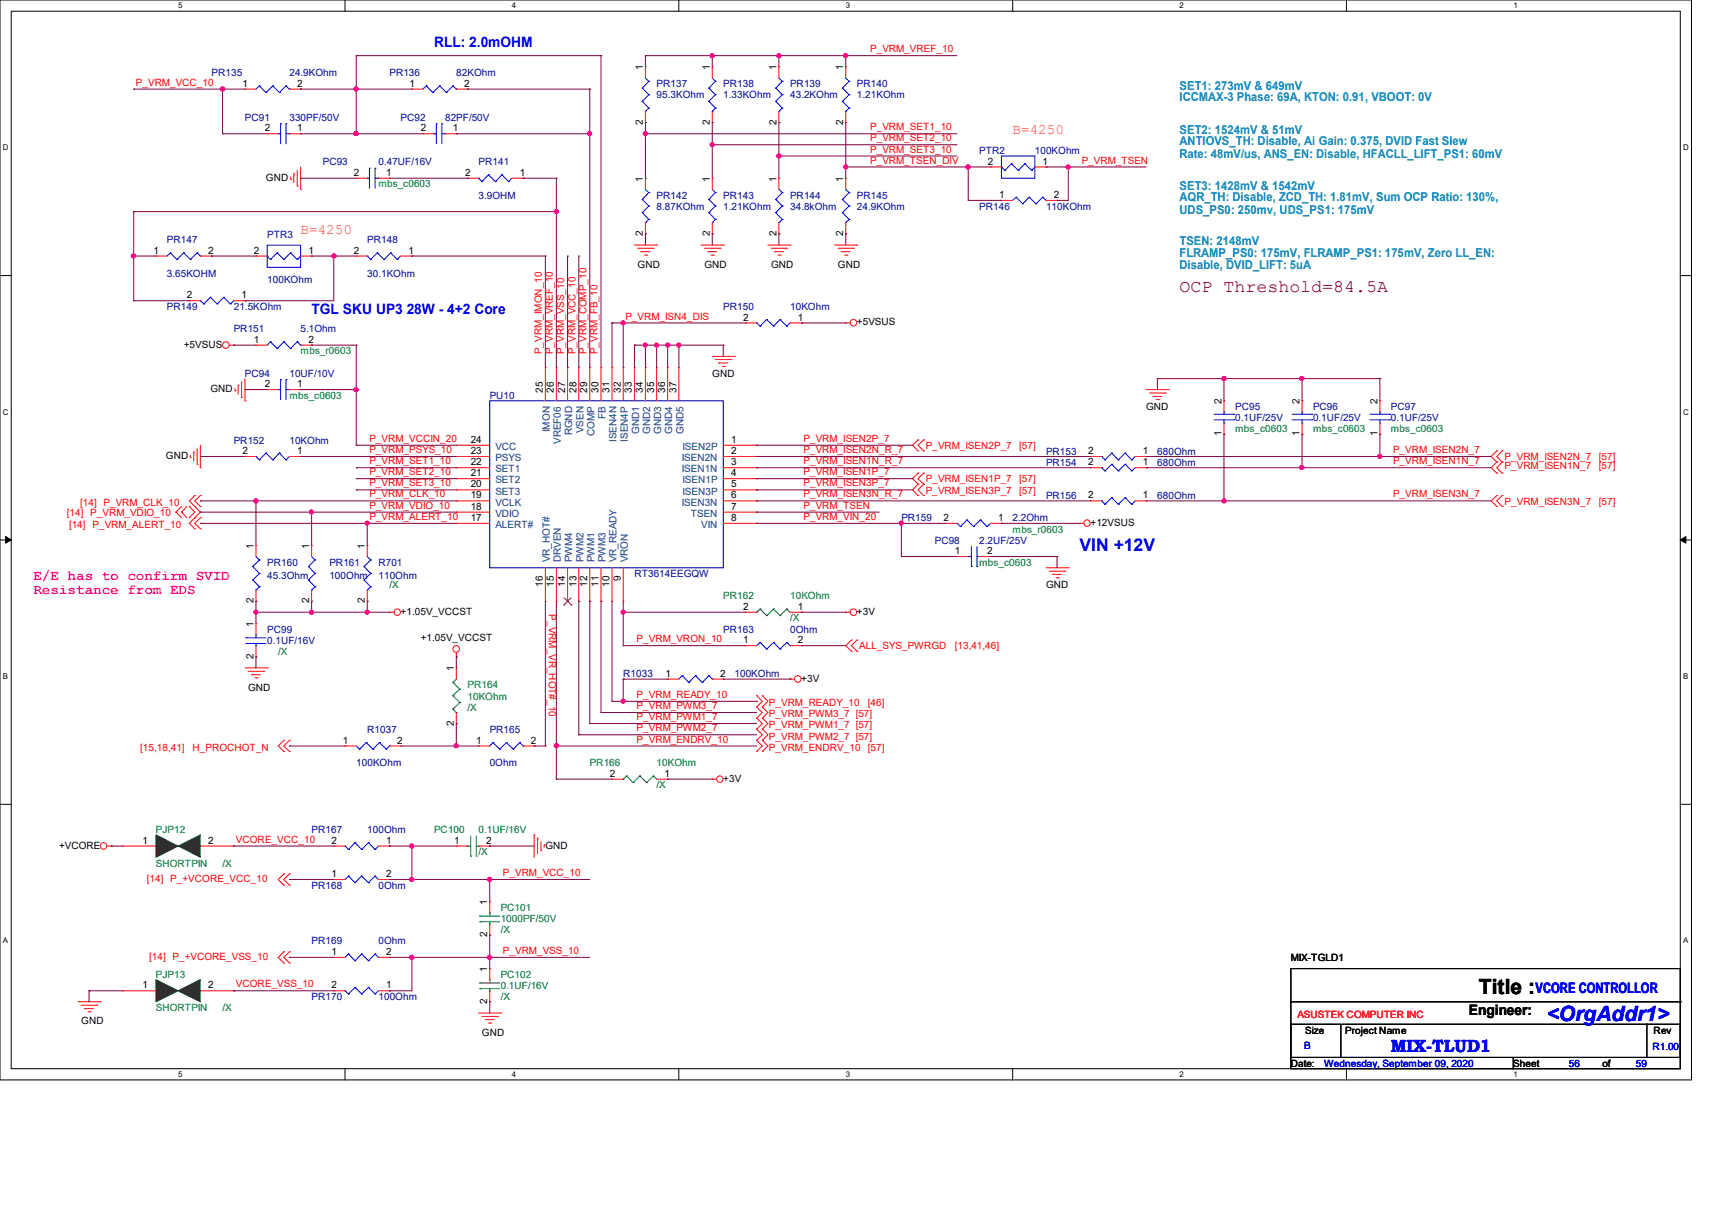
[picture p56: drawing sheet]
<svg xmlns="http://www.w3.org/2000/svg" width="297mm" height="210mm" viewBox="0 0 297 210" stroke-linecap="round" stroke-linejoin="round" font-family="sans-serif">
<defs><g id="words">
<text font-size="3.6" x="256.6" y="172.3">Title :</text>
<text font-size="3.6" fill="#00f" x="268.4" y="177.1">&lt;OrgAddr1&gt;</text>
<text font-size="3" fill="#800000" x="204.6" y="50.7">OCP Threshold=84.5A</text>
<g font-size="3" fill="#00f">
<text x="187.3" y="95.5">VIN +12V</text>
<text x="241.3" y="182.4">MIX-TLUD1</text>
</g>
<g font-size="2.5" fill="#00f">
<text x="75.3" y="8.1">RLL: 2.0mOHM</text>
<text x="54.1" y="54.5">TGL SKU UP3 28W - 4+2 Core</text>
<text x="266.4" y="172.2">VCORE CONTROLLOR</text>
</g>
<g font-size="2.5" fill="#ff8000">
<text x="175.7" y="23.2">B=4250</text>
<text x="52.2" y="40.6">B=4250</text>
</g>
<g font-size="2.5" fill="#f0f">
<text x="5.8" y="100.5">E/E has to confirm SVID</text>
<text x="5.8" y="103">Resistance from EDS</text>
</g>
<text font-size="2.5" x="254.8" y="176.1">Engineer:</text>
<g font-size="2.1" fill="#0080c0">
<text x="204.6" y="15.5">SET1: 273mV &amp; 649mV</text>
<text x="204.6" y="17.4">ICCMAX-3 Phase: 69A, KTON: 0.91, VBOOT: 0V</text>
<text x="204.6" y="23.2">SET2: 1524mV &amp; 51mV</text>
<text x="204.6" y="25.2">ANTIOVS_TH: Disable, Ai Gain: 0.375, DVID Fast Slew</text>
<text x="204.6" y="27.4">Rate: 48mV/us, ANS_EN: Disable, HFACLL_LIFT_PS1: 60mV</text>
<text x="204.6" y="34.8">AQR_TH: Disable, ZCD_TH: 1.81mV, Sum OCP Ratio: 130%,</text>
<text x="204.6" y="32.9">SET3: 1428mV &amp; 1542mV</text>
<text x="204.6" y="37">UDS_PS0: 250mv, UDS_PS1: 175mV</text>
<text x="204.6" y="42.5">TSEN: 2148mV</text>
<text x="204.6" y="44.5">FLRAMP_PS0: 175mV, FLRAMP_PS1: 175mV, Zero LL_EN:</text>
<text x="204.6" y="46.7">Disable, DVID_LIFT: 5uA</text>
</g>
<g font-size="1.7" fill="#f00">
<text x="151" y="9.1">P_VRM_VREF_10</text>
<text x="23.6" y="14.9">P_VRM_VCC_10</text>
<text x="151" y="22.6">P_VRM_SET1_10</text>
<text x="151" y="24.5">P_VRM_SET2_10</text>
<text x="151" y="26.5">P_VRM_SET3_10</text>
<text x="151" y="28.4">P_VRM_TSEN_DIV</text>
<text x="187.7" y="28.4">P_VRM_TSEN</text>
<text x="108.5" y="55.4">P_VRM_ISN4_DIS</text>
<text x="94" y="61.4" transform="rotate(-90 94 61.4)">P_VRM_IMON_10</text>
<text x="95.9" y="61.4" transform="rotate(-90 95.9 61.4)">P_VRM_VREF_10</text>
<text x="97.9" y="61.4" transform="rotate(-90 97.9 61.4)">P_VRM_VSS_10</text>
<text x="99.8" y="61.4" transform="rotate(-90 99.8 61.4)">P_VRM_VCC_10</text>
<text x="101.7" y="61.4" transform="rotate(-90 101.7 61.4)">P_VRM_COMP_10</text>
<text x="103.7" y="61.4" transform="rotate(-90 103.7 61.4)">P_VRM_FB_10</text>
<text x="64.1" y="76.6">P_VRM_VCCIN_20</text>
<text x="139.4" y="76.6">P_VRM_ISEN2P_7</text>
<text x="160.6" y="77.9">P_VRM_ISEN2P_7</text>
<text x="176.8" y="77.9">[57]</text>
<text x="64.1" y="82.4">P_VRM_SET2_10</text>
<text x="64.1" y="80.5">P_VRM_SET1_10</text>
<text x="64.1" y="78.6">P_VRM_PSYS_10</text>
<text x="139.4" y="82.4">P_VRM_ISEN1P_7</text>
<text x="139.4" y="80.5">P_VRM_ISEN1N_R_7</text>
<text x="139.4" y="78.6">P_VRM_ISEN2N_R_7</text>
<text x="160.6" y="83.6">P_VRM_ISEN1P_7</text>
<text x="176.8" y="83.6">[57]</text>
<text x="241.7" y="80.5">P_VRM_ISEN1N_7</text>
<text x="241.7" y="78.6">P_VRM_ISEN2N_7</text>
<text x="261" y="79.8">P_VRM_ISEN2N_7</text>
<text x="261" y="81.4">P_VRM_ISEN1N_7</text>
<text x="277.4" y="79.8">[57]</text>
<text x="277.4" y="81.4">[57]</text>
<text x="11.6" y="89.4">[14] P_VRM_VDIO_10</text>
<text x="13.9" y="87.7">[14] P_VRM_CLK_10</text>
<text x="64.1" y="84.4">P_VRM_SET3_10</text>
<text x="64.1" y="86.3">P_VRM_CLK_10</text>
<text x="64.1" y="88.2">P_VRM_VDIO_10</text>
<text x="139.4" y="84.4">P_VRM_ISEN3P_7</text>
<text x="139.4" y="86.3">P_VRM_ISEN3N_R_7</text>
<text x="139.4" y="88.2">P_VRM_TSEN</text>
<text x="160.6" y="85.6">P_VRM_ISEN3P_7</text>
<text x="176.8" y="85.6">[57]</text>
<text x="241.7" y="86.3">P_VRM_ISEN3N_7</text>
<text x="261" y="87.5">P_VRM_ISEN3N_7</text>
<text x="277.4" y="87.5">[57]</text>
<text x="12" y="91.6">[14] P_VRM_ALERT_10</text>
<text x="64.1" y="90.2">P_VRM_ALERT_10</text>
<text x="139.4" y="90.2">P_VRM_VIN_20</text>
<text x="95.2" y="106.5" transform="rotate(90 95.2 106.5)">P_VRM_VR_HOT#_10</text>
<text x="110.4" y="111.4">P_VRM_VRON_10</text>
<text x="149.1" y="112.6">ALL_SYS_PWRGD</text>
<text x="165.6" y="112.6">[13,41,46]</text>
<text x="110.4" y="123">P_VRM_PWM3_7</text>
<text x="110.4" y="124.9">P_VRM_PWM1_7</text>
<text x="110.4" y="121">P_VRM_READY_10</text>
<text x="133.4" y="124.4">P_VRM_PWM3_7 [57]</text>
<text x="133.4" y="122.5">P_VRM_READY_10</text>
<text x="150.6" y="122.5">[46]</text>
<text x="24.3" y="130.2">[15,18,41]</text>
<text x="33.4" y="130.2">H_PROCHOT_N</text>
<text x="110.4" y="126.8">P_VRM_PWM2_7</text>
<text x="110.4" y="128.8">P_VRM_ENDRV_10</text>
<text x="133.4" y="126.3">P_VRM_PWM1_7 [57]</text>
<text x="133.4" y="128.3">P_VRM_PWM2_7 [57]</text>
<text x="133.4" y="130.2">P_VRM_ENDRV_10</text>
<text x="150.6" y="130.2">[57]</text>
<text x="40.9" y="146.1">VCORE_VCC_10</text>
<text x="25.5" y="152.9">[14] P_+VCORE_VCC_10</text>
<text x="87.2" y="151.9">P_VRM_VCC_10</text>
<text x="25.9" y="166.5">[14] P_+VCORE_VSS_10</text>
<text x="87.2" y="165.4">P_VRM_VSS_10</text>
<text x="40.9" y="171.2">VCORE_VSS_10</text>
<text x="225.1" y="176.5">ASUSTEK COMPUTER INC</text>
</g>
<g font-size="1.7" fill="#000080">
<text x="36.7" y="13.2">PR135</text>
<text x="50.2" y="13.2">24.9KOhm</text>
<text x="67.6" y="13.2">PR136</text>
<text x="79.2" y="13.2">82KOhm</text>
<text x="113.9" y="15.2">PR137</text>
<text x="113.9" y="17.1">95.3KOhm</text>
<text x="125.5" y="15.2">PR138</text>
<text x="125.5" y="17.1">1.33KOhm</text>
<text x="137.1" y="15.2">PR139</text>
<text x="137.1" y="17.1">43.2KOhm</text>
<text x="148.7" y="15.2">PR140</text>
<text x="148.7" y="17.1">1.21KOhm</text>
<text x="42.5" y="20.9">PC91</text>
<text x="50.2" y="20.9">330PF/50V</text>
<text x="69.5" y="20.9">PC92</text>
<text x="77.2" y="20.9">82PF/50V</text>
<text x="56" y="28.7">PC93</text>
<text x="65.7" y="28.7">0.47UF/16V</text>
<text x="83" y="28.7">PR141</text>
<text x="169.9" y="26.7">PTR2</text>
<text x="179.5" y="26.7">100KOhm</text>
<text x="83" y="34.5">3.9OHM</text>
<text x="113.9" y="34.5">PR142</text>
<text x="125.5" y="34.5">PR143</text>
<text x="137.1" y="34.5">PR144</text>
<text x="148.7" y="34.5">PR145</text>
<text x="46.4" y="41.2">PTR3</text>
<text x="113.9" y="36.4">8.87KOhm</text>
<text x="125.5" y="36.4">1.21KOhm</text>
<text x="137.1" y="36.4">34.8kOhm</text>
<text x="148.7" y="36.4">24.9KOhm</text>
<text x="169.9" y="36.4">PR146</text>
<text x="181.5" y="36.4">110KOhm</text>
<text x="29" y="42.2">PR147</text>
<text x="29" y="48">3.65KOHM</text>
<text x="63.7" y="42.2">PR148</text>
<text x="63.7" y="48">30.1KOhm</text>
<text x="29" y="53.8">PR149</text>
<text x="40.6" y="53.8">21.5KOhm</text>
<text x="46.4" y="49.1">100KOhm</text>
<text x="125.5" y="53.8">PR150</text>
<text x="137.1" y="53.8">10KOhm</text>
<text x="40.6" y="57.6">PR151</text>
<text x="52.2" y="57.6">5.1Ohm</text>
<text x="42.5" y="65.3">PC94</text>
<text x="50.2" y="65.3">10UF/10V</text>
<text x="85" y="69.2">PU10</text>
<text x="214.3" y="71.1">PC95</text>
<text x="227.8" y="71.1">PC96</text>
<text x="241.3" y="71.1">PC97</text>
<text x="40.6" y="76.9">PR152</text>
<text x="50.2" y="76.9">10KOhm</text>
<text x="214.3" y="73.1">0.1UF/25V</text>
<text x="227.8" y="73.1">0.1UF/25V</text>
<text x="241.3" y="73.1">0.1UF/25V</text>
<text x="181.5" y="80.8">PR154</text>
<text x="181.5" y="78.8">PR153</text>
<text x="200.8" y="80.8">680Ohm</text>
<text x="200.8" y="78.8">680Ohm</text>
<text x="181.5" y="86.6">PR156</text>
<text x="200.8" y="86.6">680Ohm</text>
<text x="156.4" y="90.4">PR159</text>
<text x="162.2" y="94.3">PC98</text>
<text x="169.9" y="94.3">2.2UF/25V</text>
<text x="175.7" y="90.4">2.2Ohm</text>
<text x="46.4" y="98.1">PR160</text>
<text x="46.4" y="100.5">45.3Ohm</text>
<text x="57.1" y="98.1">PR161</text>
<text x="57.1" y="100.5">100Ohm</text>
<text x="65.7" y="98.1">R701</text>
<text x="65.7" y="100.5">110Ohm</text>
<text x="110.1" y="100.1">RT3614EEGQW</text>
<text x="46.4" y="109.7">PC99</text>
<text x="46.4" y="111.7">0.1UF/16V</text>
<text x="125.5" y="109.7">PR163</text>
<text x="137.1" y="109.7">0Ohm</text>
<text x="108.1" y="117.4">R1033</text>
<text x="127.4" y="117.4">100KOhm</text>
<text x="63.7" y="127.1">R1037</text>
<text x="85" y="127.1">PR165</text>
<text x="61.8" y="132.9">100KOhm</text>
<text x="85" y="132.9">0Ohm</text>
<text x="54.1" y="144.5">PR167</text>
<text x="63.7" y="144.5">100Ohm</text>
<text x="54.1" y="154.1">PR168</text>
<text x="65.7" y="154.1">0Ohm</text>
<text x="54.1" y="163.8">PR169</text>
<text x="65.7" y="163.8">0Ohm</text>
<text x="54.1" y="173.4">PR170</text>
<text x="65.7" y="173.4">100Ohm</text>
</g>
<g font-size="1.7">
<text x="42.1" y="15">1</text>
<text x="51.6" y="15">2</text>
<text x="71" y="15">1</text>
<text x="80.5" y="15">2</text>
<text x="111.5" y="12.2" transform="rotate(-90 111.5 12.2)">1</text>
<text x="123.1" y="12.2" transform="rotate(-90 123.1 12.2)">1</text>
<text x="134.7" y="12.2" transform="rotate(-90 134.7 12.2)">1</text>
<text x="146.3" y="12.2" transform="rotate(-90 146.3 12.2)">1</text>
<text x="45.9" y="22.8">2</text>
<text x="51.6" y="22.8">1</text>
<text x="73" y="22.8">2</text>
<text x="78.6" y="22.8">1</text>
<text x="111.5" y="21.6" transform="rotate(-90 111.5 21.6)">2</text>
<text x="123.1" y="21.6" transform="rotate(-90 123.1 21.6)">2</text>
<text x="134.7" y="21.6" transform="rotate(-90 134.7 21.6)">2</text>
<text x="146.3" y="21.6" transform="rotate(-90 146.3 21.6)">2</text>
<text x="171.4" y="28.5">2</text>
<text x="180.9" y="28.5">1</text>
<text x="46.1" y="31.4">GND</text>
<text x="61.4" y="30.5">2</text>
<text x="67" y="30.5">1</text>
<text x="80.7" y="30.5">2</text>
<text x="90.2" y="30.5">1</text>
<text x="111.5" y="31.5" transform="rotate(-90 111.5 31.5)">1</text>
<text x="123.1" y="31.5" transform="rotate(-90 123.1 31.5)">1</text>
<text x="134.7" y="31.5" transform="rotate(-90 134.7 31.5)">1</text>
<text x="146.3" y="31.5" transform="rotate(-90 146.3 31.5)">1</text>
<text x="173.4" y="34.3">1</text>
<text x="182.8" y="34.3">2</text>
<text x="111.5" y="40.9" transform="rotate(-90 111.5 40.9)">2</text>
<text x="123.1" y="40.9" transform="rotate(-90 123.1 40.9)">2</text>
<text x="134.7" y="40.9" transform="rotate(-90 134.7 40.9)">2</text>
<text x="146.3" y="40.9" transform="rotate(-90 146.3 40.9)">2</text>
<text x="26.6" y="44">1</text>
<text x="36.1" y="44">2</text>
<text x="44" y="44">2</text>
<text x="53.5" y="44">1</text>
<text x="61.4" y="44">2</text>
<text x="70.9" y="44">1</text>
<text x="110.6" y="46.4">GND</text>
<text x="122.2" y="46.4">GND</text>
<text x="133.8" y="46.4">GND</text>
<text x="145.4" y="46.4">GND</text>
<text x="32.4" y="51.7">2</text>
<text x="41.9" y="51.7">1</text>
<text x="44" y="59.4">1</text>
<text x="53.5" y="59.4">2</text>
<text x="128.9" y="55.6">2</text>
<text x="138.4" y="55.6">1</text>
<text x="148.7" y="56.4">+5VSUS</text>
<text x="31.9" y="60.3">+5VSUS</text>
<text x="123.6" y="65.3">GND</text>
<text x="36.5" y="68">GND</text>
<text x="45.9" y="67.1">2</text>
<text x="51.6" y="67.1">1</text>
<text x="94.2" y="68.2" transform="rotate(-90 94.2 68.2)">25</text>
<text x="96.1" y="68.2" transform="rotate(-90 96.1 68.2)">26</text>
<text x="98" y="68.2" transform="rotate(-90 98 68.2)">27</text>
<text x="100" y="68.2" transform="rotate(-90 100 68.2)">28</text>
<text x="101.9" y="68.2" transform="rotate(-90 101.9 68.2)">29</text>
<text x="103.8" y="68.2" transform="rotate(-90 103.8 68.2)">30</text>
<text x="105.7" y="68.2" transform="rotate(-90 105.7 68.2)">31</text>
<text x="107.7" y="68.2" transform="rotate(-90 107.7 68.2)">32</text>
<text x="109.6" y="68.2" transform="rotate(-90 109.6 68.2)">33</text>
<text x="111.5" y="68.2" transform="rotate(-90 111.5 68.2)">34</text>
<text x="113.5" y="68.2" transform="rotate(-90 113.5 68.2)">35</text>
<text x="115.4" y="68.2" transform="rotate(-90 115.4 68.2)">36</text>
<text x="117.3" y="68.2" transform="rotate(-90 117.3 68.2)">37</text>
<text x="198.8" y="71.1">GND</text>
<text x="211.9" y="70.1" transform="rotate(-90 211.9 70.1)">2</text>
<text x="225.5" y="70.1" transform="rotate(-90 225.5 70.1)">2</text>
<text x="239" y="70.1" transform="rotate(-90 239 70.1)">2</text>
<text x="81.7" y="76.8">24</text>
<text x="126.8" y="76.8">1</text>
<text x="211.9" y="75.7" transform="rotate(-90 211.9 75.7)">1</text>
<text x="225.5" y="75.7" transform="rotate(-90 225.5 75.7)">1</text>
<text x="239" y="75.7" transform="rotate(-90 239 75.7)">1</text>
<text x="28.8" y="79.6">GND</text>
<text x="42.1" y="78.7">2</text>
<text x="51.6" y="78.7">1</text>
<text x="81.7" y="82.6">21</text>
<text x="81.7" y="80.7">22</text>
<text x="81.7" y="78.7">23</text>
<text x="126.8" y="78.7">2</text>
<text x="126.8" y="80.7">3</text>
<text x="126.8" y="82.6">4</text>
<text x="188.8" y="80.7">2</text>
<text x="188.8" y="78.7">2</text>
<text x="198.3" y="80.7">1</text>
<text x="198.3" y="78.7">1</text>
<text x="81.7" y="88.4">18</text>
<text x="81.7" y="86.4">19</text>
<text x="81.7" y="84.5">20</text>
<text x="126.8" y="84.5">5</text>
<text x="126.8" y="86.4">6</text>
<text x="126.8" y="88.4">7</text>
<text x="188.8" y="86.4">2</text>
<text x="198.3" y="86.4">1</text>
<text x="44" y="95.2" transform="rotate(-90 44 95.2)">1</text>
<text x="53.6" y="95.2" transform="rotate(-90 53.6 95.2)">1</text>
<text x="63.3" y="95.2" transform="rotate(-90 63.3 95.2)">1</text>
<text x="81.7" y="90.3">17</text>
<text x="126.8" y="90.3">8</text>
<text x="163.7" y="90.3">2</text>
<text x="173.2" y="90.3">1</text>
<text x="189.2" y="91.2">+12VSUS</text>
<text x="94.2" y="101.8" transform="rotate(-90 94.2 101.8)">16</text>
<text x="96.1" y="101.8" transform="rotate(-90 96.1 101.8)">15</text>
<text x="98" y="101.8" transform="rotate(-90 98 101.8)">14</text>
<text x="100" y="101.8" transform="rotate(-90 100 101.8)">13</text>
<text x="101.9" y="101.8" transform="rotate(-90 101.9 101.8)">12</text>
<text x="103.8" y="101.8" transform="rotate(-90 103.8 101.8)">11</text>
<text x="105.7" y="101.8" transform="rotate(-90 105.7 101.8)">10</text>
<text x="107.7" y="100.8" transform="rotate(-90 107.7 100.8)">9</text>
<text x="165.6" y="96.1">1</text>
<text x="171.2" y="96.1">2</text>
<text x="44" y="104.6" transform="rotate(-90 44 104.6)">2</text>
<text x="53.6" y="104.6" transform="rotate(-90 53.6 104.6)">2</text>
<text x="63.3" y="104.6" transform="rotate(-90 63.3 104.6)">2</text>
<text x="69.5" y="106.6">+1.05V_VCCST</text>
<text x="128.9" y="105.7">2</text>
<text x="138.4" y="105.7">1</text>
<text x="148.7" y="106.6">+3V</text>
<text x="181.5" y="102">GND</text>
<text x="44" y="108.7" transform="rotate(-90 44 108.7)">1</text>
<text x="73" y="111.2">+1.05V_VCCST</text>
<text x="128.9" y="111.5">1</text>
<text x="138.4" y="111.5">2</text>
<text x="43.1" y="119.8">GND</text>
<text x="44" y="114.3" transform="rotate(-90 44 114.3)">2</text>
<text x="78.7" y="116.4" transform="rotate(-90 78.7 116.4)">1</text>
<text x="115.4" y="117.3">1</text>
<text x="124.9" y="117.3">2</text>
<text x="139" y="118.2">+3V</text>
<text x="78.7" y="125.9" transform="rotate(-90 78.7 125.9)">2</text>
<text x="59.5" y="128.9">1</text>
<text x="68.9" y="128.9">2</text>
<text x="82.6" y="128.9">1</text>
<text x="92.1" y="128.9">2</text>
<text x="105.8" y="134.7">2</text>
<text x="115.3" y="134.7">1</text>
<text x="125.5" y="135.6">+3V</text>
<text x="10.2" y="147.2">+VCORE</text>
<text x="24.7" y="146.3">1</text>
<text x="36.1" y="146.3">2</text>
<text x="57.5" y="146.3">2</text>
<text x="67" y="146.3">1</text>
<text x="78.8" y="146.3">1</text>
<text x="84.4" y="146.3">2</text>
<text x="94.6" y="147.2">GND</text>
<text x="57.5" y="152.1">1</text>
<text x="67" y="152.1">2</text>
<text x="84.5" y="157" transform="rotate(-90 84.5 157)">1</text>
<text x="57.5" y="165.6">1</text>
<text x="67" y="165.6">2</text>
<text x="84.5" y="162.6" transform="rotate(-90 84.5 162.6)">2</text>
<text x="223.9" y="166.7">MIX-TGLD1</text>
<text x="24.7" y="171.4">1</text>
<text x="36.1" y="171.4">2</text>
<text x="57.5" y="171.4">2</text>
<text x="67" y="171.4">1</text>
<text x="84.5" y="168.5" transform="rotate(-90 84.5 168.5)">1</text>
<text x="14.1" y="177.7">GND</text>
<text x="83.6" y="179.6">GND</text>
<text x="84.5" y="174.2" transform="rotate(-90 84.5 174.2)">2</text>
<text x="226.4" y="179.2">Size</text>
<text x="233.4" y="179.2">Project Name</text>
<text x="286.9" y="179.4">Rev</text>
<text x="223.9" y="185">Date:</text>
<text x="262.5" y="185">Sheet</text>
<text x="278" y="185">of</text>
</g>
<g font-size="1.7" fill="#008000">
<text x="65.7" y="32.5">mbs_c0603</text>
<text x="52.2" y="61.5">mbs_r0603</text>
<text x="50.2" y="69.2">mbs_c0603</text>
<text x="214.3" y="75">mbs_c0603</text>
<text x="227.8" y="75">mbs_c0603</text>
<text x="241.3" y="75">mbs_c0603</text>
<text x="175.7" y="92.4">mbs_r0603</text>
<text x="169.9" y="98.1">mbs_c0603</text>
<text x="67.6" y="102">/X</text>
<text x="125.5" y="103.9">PR162</text>
<text x="137.1" y="107.8">/X</text>
<text x="137.1" y="103.9">10KOhm</text>
<text x="48.3" y="113.6">/X</text>
<text x="81.1" y="119.4">PR164</text>
<text x="81.1" y="121.3">10KOhm</text>
<text x="81.1" y="123.2">/X</text>
<text x="102.3" y="132.9">PR166</text>
<text x="113.9" y="136.7">/X</text>
<text x="113.9" y="132.9">10KOhm</text>
<text x="27.1" y="144.5">PJP12</text>
<text x="75.3" y="144.5">PC100</text>
<text x="83" y="144.5">0.1UF/16V</text>
<text x="83" y="148.3">/X</text>
<text x="27.1" y="150.3">SHORTPIN</text>
<text x="38.6" y="150.3">/X</text>
<text x="86.9" y="158">PC101</text>
<text x="86.9" y="159.9">1000PF/50V</text>
<text x="86.9" y="161.8">/X</text>
<text x="27.1" y="169.6">PJP13</text>
<text x="86.9" y="169.6">PC102</text>
<text x="86.9" y="171.5">0.1UF/16V</text>
<text x="86.9" y="173.4">/X</text>
<text x="27.1" y="175.3">SHORTPIN</text>
<text x="38.6" y="175.3">/X</text>
</g>
<g font-size="1.7" fill="#004080">
<text x="95.4" y="75" transform="rotate(-90 95.4 75)">IMON</text>
<text x="97.3" y="77" transform="rotate(-90 97.3 77)">VREF06</text>
<text x="99.3" y="75.5" transform="rotate(-90 99.3 75.5)">RGND</text>
<text x="101.2" y="75.1" transform="rotate(-90 101.2 75.1)">VSEN</text>
<text x="103.1" y="75.6" transform="rotate(-90 103.1 75.6)">COMP</text>
<text x="105.1" y="72.7" transform="rotate(-90 105.1 72.7)">FB</text>
<text x="107" y="76.7" transform="rotate(-90 107 76.7)">ISEN4N</text>
<text x="108.9" y="76.6" transform="rotate(-90 108.9 76.6)">ISEN4P</text>
<text x="110.9" y="75.3" transform="rotate(-90 110.9 75.3)">GND1</text>
<text x="112.8" y="75.3" transform="rotate(-90 112.8 75.3)">GND2</text>
<text x="114.7" y="75.3" transform="rotate(-90 114.7 75.3)">GND3</text>
<text x="116.6" y="75.3" transform="rotate(-90 116.6 75.3)">GND4</text>
<text x="118.6" y="75.3" transform="rotate(-90 118.6 75.3)">GND5</text>
<text x="85.9" y="83.8">SET2</text>
<text x="85.9" y="81.9">SET1</text>
<text x="85.9" y="80">PSYS</text>
<text x="85.9" y="78">VCC</text>
<text x="118.3" y="80">ISEN2N</text>
<text x="118.3" y="81.9">ISEN1N</text>
<text x="118.4" y="78">ISEN2P</text>
<text x="118.4" y="83.8">ISEN1P</text>
<text x="85.9" y="89.6">VDIO</text>
<text x="85.9" y="87.7">VCLK</text>
<text x="85.9" y="85.8">SET3</text>
<text x="118.3" y="87.7">ISEN3N</text>
<text x="118.4" y="85.8">ISEN3P</text>
<text x="119.8" y="89.6">TSEN</text>
<text x="85.9" y="91.6">ALERT#</text>
<text x="121.7" y="91.6">VIN</text>
<text x="95.4" y="97.5" transform="rotate(-90 95.4 97.5)">VR_HOT#</text>
<text x="97.3" y="97.5" transform="rotate(-90 97.3 97.5)">DRVEN</text>
<text x="99.3" y="97.5" transform="rotate(-90 99.3 97.5)">PWM4</text>
<text x="101.2" y="97.5" transform="rotate(-90 101.2 97.5)">PWM2</text>
<text x="103.1" y="97.5" transform="rotate(-90 103.1 97.5)">PWM1</text>
<text x="105.1" y="97.5" transform="rotate(-90 105.1 97.5)">PWM3</text>
<text x="107" y="97.5" transform="rotate(-90 107 97.5)">VR_READY</text>
<text x="108.9" y="97.5" transform="rotate(-90 108.9 97.5)">VRON</text>
</g>
<g font-size="1.7" fill="#00f">
<text x="226.3" y="181.9">B</text>
<text x="229.7" y="185">Wednesday, September 09, 2020</text>
<text x="272.2" y="185">56</text>
<text x="283.8" y="185">59</text>
<text x="286.7" y="182.1">R1.00</text>
</g>
<g font-size="1.4">
<text x="30.9" y="1.4">5</text>
<text x="88.8" y="1.4">4</text>
<text x="146.7" y="1.4">3</text>
<text x="204.6" y="1.4">2</text>
<text x="262.6" y="1.4">1</text>
<text x=".5" y="26.1">D</text>
<text x="292" y="26.1">D</text>
<text x=".5" y="71.9">C</text>
<text x="292" y="71.9">C</text>
<text x=".5" y="117.8">B</text>
<text x="292" y="117.8">B</text>
<text x=".5" y="163.6">A</text>
<text x="292" y="163.6">A</text>
<text x="30.9" y="186.8">5</text>
<text x="88.8" y="186.8">4</text>
<text x="146.7" y="186.8">3</text>
<text x="204.6" y="186.8">2</text>
<text x="262.6" y="186.8">1</text>
</g>
</g></defs>
<path d="M0 0h293.5v187.3h-293.5zM1.9 1.9h289.6v183.4h-289.6z" fill="none" stroke="#000" stroke-width=".17"/>
<g fill="#fff">
<path d="M30.9 .2h.8v1.5h-.8z"/>
<path d="M30.9 185.5h.8v1.6h-.8z"/>
</g>
<path d="M59.9 0v1.9M59.9 185.3v2" fill="none" stroke="#000" stroke-width=".17"/>
<g fill="#fff">
<path d="M88.8 .2h.8v1.5h-.8z"/>
<path d="M88.8 185.5h.8v1.6h-.8z"/>
</g>
<path d="M117.8 0v1.9M117.8 185.3v2" fill="none" stroke="#000" stroke-width=".17"/>
<g fill="#fff">
<path d="M146.7 .2h.8v1.5h-.8z"/>
<path d="M146.7 185.5h.8v1.6h-.8z"/>
</g>
<path d="M175.7 0v1.9M175.7 185.3v2" fill="none" stroke="#000" stroke-width=".17"/>
<g fill="#fff">
<path d="M204.6 .2h.8v1.5h-.8z"/>
<path d="M204.6 185.5h.8v1.6h-.8z"/>
</g>
<path d="M233.6 0v1.9M233.6 185.3v2" fill="none" stroke="#000" stroke-width=".17"/>
<g fill="#fff">
<path d="M262.6 .2h.7v1.5h-.7z"/>
<path d="M262.6 185.5h.7v1.6h-.7z"/>
<path d="M.5 24.8h1v1.6h-1z"/>
<path d="M292 24.8h1v1.6h-1z"/>
<path d="M.5 70.7h1v1.5h-1z"/>
<path d="M292 70.7h1v1.5h-1z"/>
</g>
<path d="M0 47.8h1.9M291.5 47.8h2" fill="none" stroke="#000" stroke-width=".17"/>
<g fill="#fff">
<path d="M.5 116.5h.9v1.6h-.9z"/>
<path d="M292 116.5h.9v1.6h-.9z"/>
</g>
<path d="M0 93.6h1.9M291.5 93.6h2" fill="none" stroke="#000" stroke-width=".17"/>
<path d="M1 93l.9 .6-.9 .6zM291.5 93.6l1-.6v1.2z" fill="#000" stroke="#000" stroke-width=".17"/>
<g fill="#fff">
<path d="M.5 162.4h.9v1.5h-.9z"/>
<path d="M292 162.4h.9v1.5h-.9z"/>
</g>
<path d="M0 139.5h1.9M291.5 139.5h2M223.9 168h67.6v15.4h-67.6zM223.9 177.6h8.7v5.8h-8.7zM223.9 173.7h67.6M232.8 177.6h52.9M285.7 177.6h5.8v5.8h-5.8zM285.7 177.6h.1M291.5 173.7h.1M223.9 183.4h38.7v1.9h-38.7zM262.6 183.4h28.9v1.9h-28.9z" fill="none" stroke="#000" stroke-width=".17"/>
<g fill="none" stroke="#f00" stroke-width=".17">
<path d="M42.5 15.5h.1M42.5 15.5h1.9M50.2 15.5h2M52.2 15.5h.1M71.5 15.5h.1M71.5 15.5h1.9M79.2 15.5h1.9M81.1 15.5h.1M112 11.6h.1M112 11.6v1.9M112 19.3v2M123.6 11.6h.1"/>
<path d="M123.6 11.6v1.9M123.6 19.3v2M135.1 11.6h.1M135.1 11.6v1.9M135.1 19.3v2M146.7 11.6h.1M146.7 11.6v1.9M146.7 19.3v2M46.4 23.2h.1M46.4 23.2h1.9M50.2 23.2h2M50.4 31.1h.1"/>
<path d="M50.4 30.7v.4M51 30.1h.1M51 30.1v1.6M51.6 32.3h.1M51.6 29.5v2.8M52.2 32.9h.1M52.2 23.2h.1M52.2 29v3.9M61.8 30.9h.1M61.8 30.9h1.9M65.7 30.9h1.9M67.6 30.9h.1"/>
<path d="M73.4 23.2h.1M73.4 23.2h1.9M77.2 23.2h2M79.2 23.2h.1M81.1 30.9h.1M81.1 30.9h1.9M88.8 30.9h2M90.8 30.9h.1M112 30.9h.1M112 21.3h.1M112 30.9v2M112 38.6v2"/>
<path d="M123.6 30.9h.1M123.6 21.3h.1M123.6 30.9v2M123.6 38.6v2M135.1 21.3h.1M135.1 30.9h.1M135.1 30.9v2M135.1 38.6v2M146.7 30.9h.1M146.7 21.3h.1M146.7 30.9v2M146.7 38.6v2"/>
<path d="M171.8 29h.1M171.8 29h1.9M173.7 34.8h.1M173.7 34.8h2M179.5 29h2M181.5 29h.1M181.5 34.8h1.9M183.4 34.8h.1M27.1 44.4h.1M27.1 44.4h1.9M32.9 52.2h.1M32.9 52.2h1.9"/>
<path d="M34.8 44.4h1.9M36.7 44.4h.1M39.8 59.9h.8M40.6 59.9h.1M40.6 52.2h1.9M42.5 52.2h.1M44.4 44.4h.1M44.4 59.9h.1M44.4 59.9h2M44.4 44.4h2M52.2 59.9h1.9M52.2 44.4h1.9"/>
<path d="M54.1 44.4h.1M54.1 59.9h.1M61.8 44.4h.1M61.8 44.4h1.9M69.5 44.4h2M71.5 44.4h.1M110.1 42.5h3.8M110.6 43.1h2.7M111.2 43.6h.1M111.2 43.6h1.5M111.8 44.2h.4M112 40.6h.1"/>
<path d="M112.2 44.2h.1M113.3 43.1h.1M113.9 42.5h.1M121.6 42.5h3.9M122.2 43.1h2.7M122.8 43.6h.1M122.8 43.6h1.5M123.4 44.2h.3M123.6 40.6h.1M123.7 44.2h.1M124.9 43.1h.1M125.5 42.5h.1"/>
<path d="M129.4 56h.1M129.4 56h1.9M133.2 42.5h3.9M133.8 43.1h2.7M134.4 43.6h.1M134.4 43.6h1.5M135 44.2h.3M135.1 40.6h.1M135.3 44.2h.1M136.5 43.1h.1M137.1 42.5h.1M137.1 56h1.9"/>
<path d="M139 56h.1M144.8 42.5h3.9M145.4 43.1h2.7M146 43.6h.1M146 43.6h1.5M146.5 44.2h.4M146.7 56h.1M146.7 40.6h.1M146.7 56h.8M146.9 44.2h.1M148.1 43.1h.1M148.7 42.5h.1"/>
<path d="M33 79.4h.1M33 79v.4M33.6 78.4h.1M33.6 78.4v1.5M34.2 77.8v2.7M34.8 77.2v3.9M40.8 67.8h.1M40.8 67.4v.4M41.3 66.8h.1M41.3 66.8v1.6M41.9 68.9h.1M41.9 66.2v2.7"/>
<path d="M42.5 69.5h.1M42.5 79.2h.1M42.5 65.7v3.8M42.5 79.2h1.9M46.4 67.6h.1M46.4 67.6h1.9M50.2 67.6h2M50.2 79.2h2M52.2 67.6h.1M52.2 79.2h.1M79.2 79.2h.1M79.2 77.2h.1"/>
<path d="M79.2 79.2h5.8M79.2 77.2h5.8M94.6 63.7h.1M94.6 63.7v5.8M96.5 63.7h.1M96.5 63.7v5.8M98.5 63.7h.1M98.5 63.7v5.8M100.4 63.7h.1M100.4 63.7v5.8M102.3 63.7h.1M102.3 63.7v5.8"/>
<path d="M104.3 63.7h.1M104.3 63.7v5.8M106.2 63.7h.1M106.2 63.7v5.8M108.1 63.7h.1M108.1 63.7v5.8M110.1 63.7h.1M110.1 63.7v5.8M112 63.7h.1M112 63.7v5.8M113.9 63.7h.1M113.9 63.7v5.8"/>
<path d="M115.8 63.7h.1M115.8 63.7v5.8M117.8 63.7h.1M117.8 63.7v5.8M123.6 61.8h3.8M124.1 62.4h2.7M124.7 62.9h.1M124.7 62.9h1.6M125.3 63.5h.4M125.5 79.2h5.8M125.5 77.2h5.8M125.7 63.5h.1"/>
<path d="M126.8 62.4h.1M127.4 61.8h.1M131.3 77.2h.1M131.3 79.2h.1M159.3 76.3h.1M159.3 78.2h.1M159.3 76.3l-1 .9 1 1M160.2 78.2h.1M160.2 76.3h.1M160.2 76.3l-.9 .9 .9 1M189.2 79.2h.1M189.2 79.2h1.9"/>
<path d="M196.9 79.2h1.9M198.8 79.2h.1M198.8 67.6h3.9M199.4 68.2h2.7M200 68.7h.1M200 68.7h1.5M200.6 69.3h.4M201 69.3h.1M202.1 68.2h.1M202.7 67.6h.1M212.3 75.3h.1M212.3 69.5h.1"/>
<path d="M212.3 69.5v2M212.3 73.4v1.9M225.9 75.3h.1M225.9 69.5h.1M225.9 69.5v2M225.9 73.4v1.9M239.4 75.3h.1M239.4 69.5h.1M239.4 69.5v2M239.4 73.4v1.9M259.7 78.2h.1M259.7 78.2l-1 1 1 .9"/>
<path d="M260.6 78.2h.1M260.6 78.2l-.9 1 .9 .9M30.5 88.8h.1M30.5 88.8l1 1M31.5 88.8h.1M31.5 88.8l.9 1M31.5 87.8l-1 1M32.4 87.8l-.9 1M32.9 89.8h.1M32.9 87.8h.1M32.9 87.8l.9 1-.9 1M33.8 85.9h.1"/>
<path d="M33.8 87.8h.1M33.8 89.8h.1M33.8 91.7h.1M33.8 85.9l-.9 1 .9 .9M33.8 89.8l-.9 1 .9 .9M33.8 87.8l1 1-1 1M34.2 80.5h.1M34.8 81.1h.1M34.8 85.9h.1M34.8 87.8h.1M34.8 89.8h.1M34.8 91.7h.1"/>
<path d="M34.8 85.9l-1 1 1 .9M34.8 89.8l-1 1 1 .9M44.4 94.6h.1M44.4 94.6v1.9M54.1 94.6h.1M54.1 94.6v1.9M63.7 94.6h.1M63.7 94.6v1.9M79.2 90.8h.1M79.2 88.8h.1M79.2 86.9h.1M79.2 85h.1"/>
<path d="M79.2 83h.1M79.2 81.1h.1M79.2 90.8h5.8M79.2 81.1h5.8M79.2 86.9h5.8M79.2 83h5.8M79.2 85h5.8M79.2 88.8h5.8M94.6 98.5v5.8M96.5 98.5v5.8M98.5 98.5v5.8M100.4 98.5v5.8"/>
<path d="M102.3 98.5v5.8M104.3 98.5v5.8M106.2 98.5v5.8M108.1 98.5v5.8M125.5 90.8h5.8M125.5 81.1h5.8M125.5 86.9h5.8M125.5 83h5.8M125.5 85h5.8M125.5 88.8h5.8M131.3 81.1h.1M131.3 83h.1"/>
<path d="M131.3 85h.1M131.3 86.9h.1M131.3 88.8h.1M131.3 90.8h.1M159.3 82h.1M159.3 84h.1M159.3 85.9h.1M159.3 82l-1 1 1 1M159.3 84l-1 1 1 .9M160.2 84h.1M160.2 82h.1M160.2 85.9h.1"/>
<path d="M160.2 82l-.9 1 .9 1M160.2 84l-.9 1 .9 .9M164.1 90.8h.1M164.1 90.8h1.9M166 96.5h.1M166 96.5h2M169.9 96.5h1.9M171.8 96.5h.1M171.8 90.8h1.9M173.7 90.8h.1M181.5 98.5h3.8M182 99.1h2.7"/>
<path d="M182.6 99.6h.1M182.6 99.6h1.6M184.7 99.1h.1M185.3 98.5h.1M187.3 90.8h.1M187.3 90.8h.7M189.2 81.1h.1M189.2 86.9h.1M189.2 81.1h1.9M189.2 86.9h1.9M196.9 81.1h1.9M196.9 86.9h1.9"/>
<path d="M198.8 81.1h.1M198.8 86.9h.1M259.7 80.1h.1M259.7 82h.1M259.7 85.9h.1M259.7 87.8h.1M259.7 80.1l-1 1 1 .9M259.7 85.9l-1 1 1 .9M260.6 80.1h.1M260.6 82h.1M260.6 87.8h.1M260.6 85.9h.1"/>
<path d="M260.6 80.1l-.9 1 .9 .9M260.6 85.9l-.9 1 .9 .9M42.5 115.8h3.9M43.1 116.4h2.7M43.6 117h.1M43.6 117h1.6M44.2 117.6h.4M44.4 104.3h.1M44.4 108.1h.1M44.4 113.9h.1M44.4 102.3v2M44.4 108.1v2"/>
<path d="M44.4 112v1.9M44.6 117.6h.1M45.8 116.4h.1M46.4 115.8h.1M54.1 104.3h.1M54.1 102.3v2M63.7 104.3h.1M63.7 102.3v2M67.6 106.2h.1M67.6 106.2h.8M79.2 113.9h.1M79.2 115.8h.1"/>
<path d="M79.2 113.2v.7M79.2 115.8v2M94.6 104.3h.1M96.5 104.3h.1M98.5 104.3h.1M100.4 104.3h.1M102.3 104.3h.1M104.3 104.3h.1M106.2 104.3h.1M108.1 104.3h.1M115.8 117.8h.1M115.8 117.8h2"/>
<path d="M123.6 117.8h1.9M125.5 117.8h.1M129.4 106.2h.1M129.4 112h.1M129.4 106.2h1.9M129.4 112h1.9M137.1 117.8h.1M137.1 106.2h1.9M137.1 117.8h.7M137.1 112h1.9M139 106.2h.1M139 112h.1"/>
<path d="M146.7 106.2h.1M146.7 106.2h.8M147.7 111h.1M147.7 112.9h.1M147.7 111l-1 1 1 .9M148.7 112.9h.1M148.7 111h.1M148.7 111l-1 1 1 .9M183.2 100.2h.4M183.6 100.2h.1M49.2 128.4h.1M49.2 130.3h.1"/>
<path d="M49.2 128.4l-.9 1 .9 .9M50.2 128.4h.1M50.2 130.3h.1M50.2 128.4l-1 1 1 .9M59.9 129.4h.1M59.9 129.4h1.9M67.6 129.4h1.9M69.5 129.4h.1M79.2 125.5h.1M79.2 123.6v1.9M83 129.4h.1M83 129.4h2"/>
<path d="M90.8 129.4h1.9M92.7 129.4h.1M106.2 135.1h.1M106.2 135.1h1.9M113.9 135.1h1.9M115.8 135.1h.1M123.6 135.1h.1M123.6 135.1h.7M131.3 122.6h.1M131.3 124.5h.1M131.3 126.4h.1M131.3 128.4h.1"/>
<path d="M131.3 130.3h.1M131.3 120.6h.1M131.3 122.6l.9 1-.9 .9M131.3 124.5l.9 1-.9 .9M131.3 126.4l.9 1-.9 1M131.3 128.4l.9 1-.9 .9M131.3 120.6l.9 1-.9 1M132.2 122.6h.1M132.2 124.5h.1M132.2 126.4h.1M132.2 128.4h.1M132.2 130.3h.1"/>
<path d="M132.2 120.6h.1M132.2 122.6l1 1-1 .9M132.2 124.5l1 1-1 .9M132.2 126.4l1 1-1 1M132.2 128.4l1 1-1 .9M132.2 120.6l1 1-1 1M18.5 146.7h.8M19.3 146.7h.1M21.3 146.7h.1M21.3 146.7h5.8M34.8 146.7h5.8M40.6 146.7h.1"/>
<path d="M49.2 151.6h.1M49.2 153.5h.1M49.2 151.6l-.9 .9 .9 1M50.2 151.6h.1M50.2 153.5h.1M50.2 151.6l-1 .9 1 1M57.9 146.7h.1M57.9 152.5h.1M57.9 146.7h2M57.9 152.5h2M65.7 146.7h1.9M65.7 152.5h1.9"/>
<path d="M67.6 146.7h.1M67.6 152.5h.1M79.2 146.7h.1M79.2 146.7h1.9M83 146.7h2M85 146.7h.1M85 156.4h.1M85 156.4v1.9M92.7 144.8h.1M92.7 144.8v3.9M93.3 145.4h.1M93.3 145.4v2.7"/>
<path d="M93.9 147.5h.1M93.9 146v1.5M94.4 146.5h.1M94.4 146.5v.4M13.5 173.7h3.9M14.1 174.3h2.7M14.7 174.9h.1M14.7 174.9h1.5M15.3 175.5h.4M15.7 175.5h.1M16.8 174.3h.1M17.4 173.7h.1"/>
<path d="M21.3 171.8h.1M21.3 171.8h5.8M34.8 171.8h5.8M40.6 171.8h.1M49.2 165.1h.1M49.2 167h.1M49.2 165.1l-.9 .9 .9 1M50.2 165.1h.1M50.2 167h.1M50.2 165.1l-1 .9 1 1M57.9 171.8h.1M57.9 166h.1"/>
<path d="M57.9 171.8h2M57.9 166h2M65.7 171.8h1.9M65.7 166h1.9M67.6 171.8h.1M67.6 166h.1M83 175.7h3.9M83.6 176.3h2.7M84.2 176.8h.1M84.2 176.8h1.5M84.8 177.4h.3M85 168h.1"/>
<path d="M85 173.7h.1M85 162.2h.1M85 160.2v2M85 168v1.9M85 171.8v1.9M85.1 177.4h.1M86.3 176.3h.1M86.9 175.7h.1"/>
<circle cx="39.2" cy="59.8" r=".57"/>
<circle cx="148.1" cy="56" r=".57"/>
<circle cx="188.6" cy="90.7" r=".56"/>
<circle cx="68.9" cy="106.2" r=".56"/>
<circle cx="79.1" cy="112.5" r=".57"/>
<circle cx="138.4" cy="117.8" r=".57"/>
<circle cx="148.1" cy="106.2" r=".57"/>
<circle cx="124.9" cy="135.1" r=".56"/>
<circle cx="17.9" cy="146.7" r=".56"/>
</g>
<g fill="none" stroke="#00f" stroke-width=".17">
<path d="M45 14.9h.1M45 14.9l1.1 1.1M45 14.9l-.6 .6M46.1 16h.1M47.3 14.9h.1M47.3 14.9l1.2 1.1M47.3 14.9l-1.2 1.1M48.5 16h.1M49.6 14.9h.1M49.6 14.9l.6 .6M49.6 14.9l-1.1 1.1M50.2 15.5h.1"/>
<path d="M74 14.9h.1M74 14.9l1.1 1.1M74 14.9l-.6 .6M75.1 16h.1M76.3 14.9h.1M76.3 14.9l1.1 1.1M76.3 14.9l-1.2 1.1M77.4 16h.1M78.6 14.9h.1M78.6 14.9l.6 .6M78.6 14.9l-1.2 1.1M79.2 15.5h.1"/>
<path d="M111.4 17.6h.1M111.4 15.3h.1M111.4 17.6l1.2 1.2M111.4 15.3l1.2 1.1M112 19.3h.1M112 13.5l.6 .6M112.6 18.8h.1M112.6 14.1h.1M112.6 16.4h.1M112.6 18.8l-.6 .5M112.6 16.4l-1.2 1.2M112.6 14.1l-1.2 1.2"/>
<path d="M123 17.6h.1M123 15.3h.1M123 17.6l1.1 1.2M123 15.3l1.1 1.1M123.6 19.3h.1M123.6 13.5l.5 .6M124.1 18.8h.1M124.1 14.1h.1M124.1 16.4h.1M124.1 18.8l-.5 .5M124.1 16.4l-1.1 1.2M124.1 14.1l-1.1 1.2"/>
<path d="M134.6 17.6h.1M134.6 15.3h.1M134.6 17.6l1.1 1.2M134.6 15.3l1.1 1.1M135.1 19.3h.1M135.1 13.5l.6 .6M135.7 18.8h.1M135.7 14.1h.1M135.7 16.4h.1M135.7 18.8l-.6 .5M135.7 16.4l-1.1 1.2M135.7 14.1l-1.1 1.2"/>
<path d="M146.1 17.6h.1M146.1 15.3h.1M146.1 17.6l1.2 1.2M146.1 15.3l1.2 1.1M146.7 19.3h.1M146.7 13.5l.6 .6M147.3 18.8h.1M147.3 14.1h.1M147.3 16.4h.1M147.3 14.1l-1.2 1.2M147.3 18.8l-.6 .5M147.3 16.4l-1.2 1.2"/>
<path d="M48.3 23.2h.1M48.3 23.2h.4M48.7 21.5h.1M48.7 21.5v3.4M49.6 21.5h.1M49.6 21.5v3.4M49.6 23.2h.6M50.2 23.2h.1M63.7 30.9h.1M63.7 30.9h.4M64.1 29.2h.1M64.1 29.2v3.4"/>
<path d="M65.1 29.2h.1M65.1 29.2v3.4M65.1 30.9h.6M65.7 30.9h.1M75.3 23.2h.1M75.3 23.2h.4M75.7 21.5h.1M75.7 21.5v3.4M76.7 21.5h.1M76.7 21.5v3.4M76.7 23.2h.5M77.2 23.2h.1"/>
<path d="M83 30.9h.1M83 30.9l.6 .6M83.6 31.5h.1M84.8 30.3h.1M84.8 30.3l1.1 1.2M84.8 30.3l-1.2 1.2M85.9 31.5h.1M87.1 30.3h.1M87.1 30.3l1.1 1.2M87.1 30.3l-1.2 1.2M88.2 31.5h.1M88.8 30.9l-.6 .6"/>
<path d="M111.4 36.9h.1M111.4 34.6h.1M111.4 36.9l1.2 1.2M111.4 34.6l1.2 1.1M112 38.6h.1M112 32.9l.6 .5M112.6 38.1h.1M112.6 33.4h.1M112.6 35.7h.1M112.6 38.1l-.6 .5M112.6 35.7l-1.2 1.2M112.6 33.4l-1.2 1.2"/>
<path d="M123 36.9h.1M123 34.6h.1M123 36.9l1.1 1.2M123 34.6l1.1 1.1M123.6 38.6h.1M123.6 32.9l.5 .5M124.1 38.1h.1M124.1 33.4h.1M124.1 35.7h.1M124.1 38.1l-.5 .5M124.1 35.7l-1.1 1.2M124.1 33.4l-1.1 1.2"/>
<path d="M134.6 36.9h.1M134.6 34.6h.1M134.6 36.9l1.1 1.2M134.6 34.6l1.1 1.1M135.1 38.6h.1M135.1 32.9l.6 .5M135.7 38.1h.1M135.7 33.4h.1M135.7 35.7h.1M135.7 38.1l-.6 .5M135.7 35.7l-1.1 1.2M135.7 33.4l-1.1 1.2"/>
<path d="M146.1 36.9h.1M146.1 34.6h.1M146.1 36.9l1.2 1.2M146.1 34.6l1.2 1.1M146.7 38.6h.1M146.7 32.9l.6 .5M147.3 38.1h.1M147.3 33.4h.1M147.3 35.7h.1M147.3 38.1l-.6 .5M147.3 35.7l-1.2 1.2M147.3 33.4l-1.2 1.2"/>
<path d="M173.7 27.1h5.8v3.8h-5.8zM173.7 29h.1M173.7 29l.6 .5M174.3 29.5h.1M175.5 28.4h.1M175.5 28.4l1.2 1.1M175.5 28.4l-1.2 1.1M176.3 34.2h.1M176.3 34.2l1.1 1.1M176.3 34.2l-.6 .6M176.7 29.5h.1M177.4 35.3h.1"/>
<path d="M177.8 28.4h.1M177.8 28.4l1.2 1.1M177.8 28.4l-1.1 1.1M178.6 34.2h.1M178.6 34.2l1.1 1.1M178.6 34.2l-1.2 1.1M179 29.5h.1M179.5 29l-.5 .5M179.7 35.3h.1M180.9 34.2h.1M180.9 34.2l.6 .6M180.9 34.2l-1.2 1.1"/>
<path d="M181.5 34.8h.1M29.5 43.9h.1M29.5 43.9l1.2 1.1M29.5 43.9l-.5 .5M30.7 45h.1M31.9 43.9h.1M31.9 43.9l1.1 1.1M31.9 43.9l-1.2 1.1M33 45h.1M34.2 43.9h.1M34.2 43.9l.6 .5M34.2 43.9l-1.2 1.1"/>
<path d="M34.8 44.4h.1M34.8 52.2h.1M34.8 52.2l.5 .5M35.3 52.7h.1M36.5 51.6h.1M36.5 51.6l1.2 1.1M36.5 51.6l-1.2 1.1M37.7 52.7h.1M38.8 51.6h.1M38.8 51.6l1.2 1.1M38.8 51.6l-1.1 1.1M40 52.7h.1"/>
<path d="M40.6 52.2l-.6 .5M46.4 42.5h5.8v3.9h-5.8zM46.4 44.4h.1M46.4 44.4l.5 .6M46.9 45h.1M46.9 59.3h.1M46.9 59.3l1.2 1.2M46.9 59.3l-.5 .6M48.1 43.9h.1M48.1 43.9l1.1 1.1M48.1 43.9l-1.2 1.1M49.2 45h.1"/>
<path d="M49.2 59.3h.1M49.2 59.3l1.2 1.2M49.2 59.3l-1.1 1.2M50.4 43.9h.1M50.4 43.9l1.2 1.1M50.4 43.9l-1.2 1.1M51.6 45h.1M51.6 59.3h.1M51.6 59.3l.6 .6M51.6 59.3l-1.2 1.2M52.2 59.9h.1M52.2 44.4l-.6 .6"/>
<path d="M63.7 44.4h.1M63.7 44.4l.6 .6M64.3 45h.1M65.4 43.9h.1M65.4 43.9l1.2 1.1M65.4 43.9l-1.1 1.1M66.6 45h.1M67.8 43.9h.1M67.8 43.9l1.1 1.1M67.8 43.9l-1.2 1.1M68.9 45h.1M69.5 44.4l-.6 .6"/>
<path d="M131.3 56h.1M131.3 56l.6 .6M131.9 56.6h.1M133 55.4h.1M133 55.4l1.2 1.2M133 55.4l-1.1 1.2M134.2 56.6h.1M135.3 55.4h.1M135.3 55.4l1.2 1.2M135.3 55.4l-1.1 1.2M136.5 56.6h.1M137.1 56l-.6 .6"/>
<path d="M44.4 79.2h.1M44.4 79.2l.6 .6M45 79.8h.1M46.1 78.6h.1M46.1 78.6l1.2 1.2M46.1 78.6l-1.1 1.2M47.3 79.8h.1M48.1 60.5h.1M48.3 67.6h.1M48.3 67.6h.4M48.5 78.6h.1M48.5 78.6l1.1 1.2"/>
<path d="M48.5 78.6l-1.2 1.2M48.7 65.8h.1M48.7 65.8v3.5M49.6 65.8h.1M49.6 79.8h.1M49.6 65.8v3.5M49.6 67.6h.6M50.2 67.6h.1M50.2 79.2l-.6 .6M50.4 60.5h.1M85 69.5h40.5v29h-40.5zM191.1 79.2h.1"/>
<path d="M191.1 79.2l.6 .6M191.7 79.8h.1M192.9 78.6h.1M192.9 78.6l1.1 1.2M192.9 78.6l-1.2 1.2M194 79.8h.1M195.2 78.6h.1M195.2 78.6l1.1 1.2M195.2 78.6l-1.2 1.2M196.3 79.8h.1M196.9 79.2l-.6 .6M210.6 72.8h3.5"/>
<path d="M210.6 71.8h3.5M212.3 73.4h.1M212.3 71.5h.1M212.3 71.5v.3M212.3 72.8v.6M214.1 72.8h.1M214.1 71.8h.1M224.2 72.8h3.4M224.2 71.8h3.4M225.9 73.4h.1M225.9 71.5h.1M225.9 71.5v.3"/>
<path d="M225.9 72.8v.6M227.6 72.8h.1M227.6 71.8h.1M237.7 72.8h3.4M237.7 71.8h3.4M239.4 73.4h.1M239.4 71.5h.1M239.4 71.5v.3M239.4 72.8v.6M241.1 72.8h.1M241.1 71.8h.1M43.9 98.3h.1"/>
<path d="M43.9 98.3l1.1 1.1M44.4 96.5l.6 .6M45 97.1h.1M45 99.4h.1M45 99.4l-1.1 1.2M45 97.1l-1.1 1.2M53.5 98.3h.1M53.5 98.3l1.2 1.1M54.1 96.5l.6 .6M54.7 97.1h.1M54.7 99.4h.1M54.7 99.4l-1.2 1.2"/>
<path d="M54.7 97.1l-1.2 1.2M63.2 98.3h.1M63.2 98.3l1.1 1.1M63.7 96.5l.6 .6M64.3 97.1h.1M64.3 99.4h.1M64.3 99.4l-1.1 1.2M64.3 97.1l-1.1 1.2M166 90.8h.1M166 90.8l.6 .5M166.6 91.3h.1M167.8 90.2h.1"/>
<path d="M167.8 90.2l1.1 1.1M167.8 90.2l-1.2 1.1M168 96.5h.1M168 96.5h.5M168.5 98.3h.1M168.5 94.8v3.5M168.9 91.3h.1M169.5 98.3h.1M169.5 94.8v3.5M169.5 96.5h.4M169.9 96.5h.1M170.1 90.2h.1"/>
<path d="M170.1 90.2l1.1 1.1M170.1 90.2l-1.2 1.1M171.2 91.3h.1M171.8 90.8l-.6 .5M191.1 81.1h.1M191.1 86.9h.1M191.1 81.1l.6 .6M191.1 86.9l.6 .6M191.7 81.7h.1M191.7 87.5h.1M192.9 80.5h.1M192.9 86.3h.1"/>
<path d="M192.9 80.5l1.1 1.2M192.9 80.5l-1.2 1.2M192.9 86.3l1.1 1.2M192.9 86.3l-1.2 1.2M194 81.7h.1M194 87.5h.1M195.2 80.5h.1M195.2 86.3h.1M195.2 80.5l1.1 1.2M195.2 80.5l-1.2 1.2M195.2 86.3l1.1 1.2M195.2 86.3l-1.2 1.2"/>
<path d="M196.3 81.7h.1M196.3 87.5h.1M196.9 81.1l-.6 .6M196.9 86.9l-.6 .6M42.7 110.6h.1M42.7 111.6h.1M42.7 110.6h3.4M42.7 111.6h3.4M43.9 100.6h.1M43.9 100.6l1.1 1.2M44.4 102.3h.1M44.4 110.1h.1"/>
<path d="M44.4 112h.1M44.4 110.1v.5M44.4 111.6v.4M45 101.8h.1M45 101.8l-.6 .5M53.5 100.6h.1M53.5 100.6l1.2 1.2M54.1 102.3h.1M54.7 101.8h.1M54.7 101.8l-.6 .5M63.2 100.6h.1M63.2 100.6l1.1 1.2"/>
<path d="M63.7 102.3h.1M64.3 101.8h.1M64.3 101.8l-.6 .5M118.4 117.2h.1M118.4 117.2l1.1 1.2M118.4 117.2l-.6 .6M119.5 118.4h.1M120.6 117.2h.1M120.6 117.2l1.2 1.2M120.6 117.2l-1.1 1.2M121.8 118.4h.1M123 117.2h.1"/>
<path d="M123 117.2l.6 .6M123 117.2l-1.2 1.2M123.6 117.8h.1M131.9 111.4h.1M131.9 111.4l1.1 1.2M131.9 111.4l-.6 .6M133 112.6h.1M134.2 111.4h.1M134.2 111.4l1.1 1.2M134.2 111.4l-1.2 1.2M135.3 112.6h.1M136.5 111.4h.1"/>
<path d="M136.5 111.4l.6 .6M136.5 111.4l-1.2 1.2M137.1 112h.1M61.8 129.4l.6 .5M62.4 129.9h.1M63.5 128.8h.1M63.5 128.8l-1.1 1.1M63.5 128.8l1.2 1.1M64.7 129.9h.1M65.8 128.8h.1M65.8 128.8l-1.1 1.1M65.8 128.8l1.2 1.1"/>
<path d="M67 129.9h.1M67.6 129.4h.1M67.6 129.4l-.6 .5M85.5 128.8h.1M85.5 128.8l1.2 1.1M85.5 128.8l-.5 .6M86.7 129.9h.1M87.8 128.8h.1M87.8 128.8l1.2 1.1M87.8 128.8l-1.1 1.1M89 129.9h.1M90.2 128.8h.1"/>
<path d="M90.2 128.8l.6 .6M90.2 128.8l-1.2 1.1M90.8 129.4h.1M59.9 146.7h.1M59.9 146.7l.6 .6M60.5 147.3h.1M60.5 151.9h.1M60.5 151.9l-.6 .6M60.5 151.9l1.1 1.2M61.6 146.1h.1M61.6 153.1h.1M61.6 146.1l1.1 1.2"/>
<path d="M61.6 146.1l-1.1 1.2M62.7 147.3h.1M62.7 151.9h.1M62.7 151.9l1.2 1.2M62.7 151.9l-1.1 1.2M63.9 146.1h.1M63.9 153.1h.1M63.9 146.1l1.2 1.2M63.9 146.1l-1.2 1.2M65.1 147.3h.1M65.1 151.9h.1M65.1 151.9l.6 .6"/>
<path d="M65.1 151.9l-1.2 1.2M65.7 152.5h.1M65.7 146.7l-.6 .6M59.9 171.8h.1M59.9 171.8l.6 .6M60.5 172.4h.1M60.5 165.4h.1M60.5 165.4l1.1 1.2M60.5 165.4l-.6 .6M61.6 171.2h.1M61.6 166.6h.1M61.6 171.2l1.1 1.2"/>
<path d="M61.6 171.2l-1.1 1.2M62.7 172.4h.1M62.7 165.4h.1M62.7 165.4l1.2 1.2M62.7 165.4l-1.1 1.2M63.9 171.2h.1M63.9 166.6h.1M63.9 171.2l1.2 1.2M63.9 171.2l-1.2 1.2M65.1 172.4h.1M65.1 165.4h.1M65.1 165.4l.6 .6"/>
<path d="M65.1 165.4l-1.2 1.2M65.7 166h.1M65.7 171.8l-.6 .6"/>
</g>
<g fill="none" stroke="#008000" stroke-width=".17">
<path d="M78.6 118.4h.1M78.6 118.4l1.2 1.1M79.2 117.8l-.6 .6M79.8 119.5h.1M79.8 119.5l-1.2 1.1M131.3 106.2h.1M131.9 105.6h.1M131.9 105.6l-.6 .6M131.9 105.6l1.1 1.2M133 106.8h.1M134.2 105.6h.1M134.2 105.6l-1.2 1.2"/>
<path d="M134.2 105.6l1.1 1.2M135.3 106.8h.1M136.5 105.6h.1M136.5 105.6l-1.2 1.2M136.5 105.6l.6 .6M78.6 123h.1M78.6 120.6h.1M78.6 123l.6 .6M78.6 120.6l1.2 1.2M79.2 123.6h.1M79.8 121.8h.1M79.8 121.8l-1.2 1.2"/>
<path d="M108.1 135.1h.1M108.7 134.6h.1M108.7 134.6l-.6 .5M108.7 134.6l1.2 1.1M109.9 135.7h.1M111 134.6h.1M111 134.6l-1.1 1.1M111 134.6l1.2 1.1M112.2 135.7h.1M113.3 134.6h.1M113.3 134.6l-1.1 1.1M113.3 134.6l.6 .5"/>
<path d="M81.1 146.7h.1M81.1 146.7h.6M81.7 148.5h.1M81.7 145v3.5M82.6 148.5h.1M82.6 145v3.5M82.6 146.7h.4M83 146.7h.1M83.2 158.9h.1M83.2 159.9h.1M83.2 158.9h3.5M83.2 159.9h3.5"/>
<path d="M85 158.3h.1M85 158.3v.6M85 159.9v.3M83.2 170.5h.1M83.2 171.4h.1M83.2 170.5h3.5M83.2 171.4h3.5M85 169.9h.1M85 171.8h.1M85 160.2h.1M85 169.9v.6M85 171.4v.4"/>
</g>
<path d="M97.8 104.9h.1M97.9 103.7l1.2 1.2M99.1 103.7l-1.3 1.2M99.1 104.9h.1" fill="none" stroke="#804000" stroke-width=".17"/>
<g fill="#008000" stroke="#008000" stroke-width=".17">
<path d="M27.1 144.8l3.8 1.9-3.8 2z" fill-rule="evenodd"/>
<path d="M30.9 146.7l3.9-1.9v3.9z" fill-rule="evenodd"/>
<path d="M27.1 169.9l3.8 1.9-3.8 1.9z" fill-rule="evenodd"/>
<path d="M30.9 171.8l3.9-1.9v3.8z" fill-rule="evenodd"/>
</g>
<g fill="none" stroke="#800040" stroke-width=".17">
<path d="M23.2 15.5h.1M23.2 15.5h19.3M38.6 15.5h.1M38.6 15.5v7.7M52.2 15.5h.1M52.2 15.5h19.3M61.8 9.7h.1M61.8 15.5h.1M61.8 9.7h42.5M61.8 9.7v13.5M81.1 15.5h.1M81.1 15.5h21.2"/>
<path d="M102.3 15.5h.1M102.3 15.5v48.2M104.3 9.7h.1M104.3 9.7v54M112 9.7h.1M112 9.7v1.9M112 9.7h54M123.6 9.7h.1M123.6 9.7v1.9M135.1 9.7h.1M135.1 9.7v1.9M146.7 9.7h.1"/>
<path d="M146.7 9.7v1.9M23.2 36.7h.1M23.2 36.7v15.5M23.2 36.7h73.3M38.6 23.2h.1M38.6 23.2h7.8M52.2 30.9h.1M52.2 23.2h.1M52.2 23.2h21.2M52.2 30.9h9.6M61.8 23.2h.1M67.6 30.9h13.5"/>
<path d="M79.2 23.2h.1M79.2 23.2h23.1M81.1 30.9h.1M90.8 30.9h.1M90.8 30.9h5.7M96.5 30.9h.1M96.5 36.7h.1M96.5 30.9v32.8M102.3 23.2h.1M112 23.2h.1M112 21.3h.1M112 23.2h54"/>
<path d="M112 21.3v9.6M123.6 25.1h.1M123.6 21.3h.1M123.6 25.1h42.4M123.6 21.3v9.6M135.1 27.1h.1M135.1 21.3h.1M135.1 27.1h30.9M135.1 21.3v9.6M146.7 21.3h.1M146.7 29h.1M146.7 21.3v9.6"/>
<path d="M146.7 29h25.1M168 34.8h.1M168 29h.1M168 34.8h5.7M168 29v5.8M181.5 29h.1M181.5 29h17.3M183.4 34.8h.1M185.3 29h.1M185.3 29v5.8h-1.9M23.2 44.4h.1M23.2 52.2h.1"/>
<path d="M23.2 44.4h3.9M23.2 52.2h9.7M36.7 44.4h.1M36.7 44.4h7.7M40.6 59.9h.1M40.6 59.9h3.8M42.5 52.2h.1M54.1 44.4h.1M54.1 59.9h.1M54.1 44.4h7.7M54.1 59.9h7.7M57.9 44.4h.1"/>
<path d="M57.9 44.4v7.8h-15.4M61.8 59.9h.1M61.8 59.9v17.3M71.5 44.4h.1M71.5 44.4h23.1M94.6 44.4h.1M94.6 44.4v19.3M98.5 44.4h.1M98.5 44.4v19.3M100.4 44.4h.1M100.4 44.4v19.3M106.2 56h.1"/>
<path d="M106.2 56h23.2M106.2 56v7.7M108.1 56h.1M108.1 56v7.7M110.1 59.9h.1M110.1 59.9h15.4M110.1 59.9v3.8M112 40.6h.1M112 59.9h.1M112 40.6v1.9M112 59.9v3.8M113.9 59.9h.1"/>
<path d="M113.9 59.9v3.8M115.8 59.9h.1M115.8 59.9v3.8M117.8 59.9h.1M117.8 59.9v3.8M123.6 40.6h.1M123.6 40.6v1.9M125.5 59.9h.1M125.5 59.9v1.9M135.1 40.6h.1M135.1 40.6v1.9M139 56h.1"/>
<path d="M139 56h7.7M146.7 40.6h.1M146.7 40.6v1.9M34.8 79.2h.1M34.8 79.2h7.7M42.5 67.6h.1M42.5 67.6h3.9M52.2 79.2h.1M52.2 67.6h.1M52.2 79.2h27M52.2 67.6h9.6M61.8 67.6h.1"/>
<path d="M61.8 77.2h.1M61.8 77.2h17.4M131.3 77.2h.1M131.3 79.2h.1M131.3 79.2h57.9M131.3 77.2h27M198.8 79.2h.1M198.8 79.2h59.9M200.8 65.7h.1M200.8 65.7h38.6M200.8 65.7v1.9M212.3 75.3h.1"/>
<path d="M212.3 65.7h.1M212.3 65.7v3.8M212.3 75.3v11.6M225.9 75.3h.1M225.9 65.7h.1M225.9 65.7v3.8M225.9 75.3v5.8M239.4 75.3h.1M239.4 65.7h.1M239.4 79.2h.1M239.4 65.7v3.8M239.4 75.3v3.9"/>
<path d="M34.8 90.8h.1M34.8 88.8h.1M34.8 86.9h.1M34.8 86.9h44.4M34.8 88.8h44.4M34.8 90.8h44.4M44.4 86.9h.1M44.4 86.9v7.7M54.1 88.8h.1M54.1 88.8v5.8M61.8 83h.1M61.8 85h.1"/>
<path d="M61.8 81.1h.1M61.8 83h17.4M61.8 85h17.4M61.8 81.1h17.4M63.7 90.8h.1M63.7 90.8v3.8M131.3 83h.1M131.3 81.1h.1M131.3 85h.1M131.3 86.9h.1M131.3 88.8h.1M131.3 90.8h.1"/>
<path d="M131.3 83h27M131.3 85h27M131.3 81.1h57.9M131.3 86.9h57.9M131.3 88.8h21.2M131.3 90.8h32.8M156.4 96.5h.1M156.4 90.8h.1M156.4 96.5h9.6M156.4 90.8v5.7M171.8 96.5h.1M171.8 96.5h11.6"/>
<path d="M173.7 90.8h.1M173.7 90.8h13.6M183.4 96.5h.1M183.4 96.5v2M198.8 81.1h.1M198.8 81.1h59.9M198.8 86.9h59.9M212.3 86.9h.1M225.9 81.1h.1M44.4 106.2h.1M44.4 104.3h.1M44.4 113.9h.1"/>
<path d="M44.4 104.3v3.8M44.4 113.9v1.9M44.4 106.2h23.2M54.1 106.2h.1M54.1 104.3h.1M54.1 104.3v1.9M63.7 106.2h.1M63.7 104.3h.1M63.7 104.3v1.9M79.2 113.9h.1M79.2 113.9v1.9M94.6 104.3v25.1"/>
<path d="M96.5 104.3v30.8M100.4 104.3h.1M100.4 104.3v23.1M102.3 104.3h.1M102.3 104.3v21.2M104.3 104.3h.1M104.3 104.3v19.3M106.2 104.3v17.3M108.1 106.2h.1M108.1 112h.1M108.1 117.8h.1M108.1 104.3v7.7"/>
<path d="M108.1 117.8v3.8M108.1 106.2h21.3M108.1 112h21.3M108.1 117.8h7.7M125.5 117.8h11.6M137.1 117.8h.1M139 112h.1M139 106.2h.1M139 106.2h7.7M139 112h7.7M50.2 129.4h.1M50.2 129.4h9.7"/>
<path d="M69.5 129.4h13.5M79.2 125.5h.1M79.2 129.4h.1M79.2 125.5v3.9M92.7 129.4h.1M92.7 129.4h1.9M94.6 129.4h.1M96.5 129.4h.1M96.5 135.1h.1M96.5 129.4h34.8M96.5 135.1h9.7M100.4 127.4h.1"/>
<path d="M100.4 127.4h30.9M102.3 125.5h.1M102.3 125.5h29M104.3 123.6h.1M104.3 123.6h27M106.2 121.6h.1M106.2 121.6h25.1M108.1 121.6h.1M115.8 135.1h.1M115.8 135.1h7.8M131.3 121.6h.1M19.3 146.7h.1"/>
<path d="M19.3 146.7h2M40.6 146.7h.1M40.6 146.7h17.3M50.2 152.5h.1M50.2 152.5h7.7M67.6 152.5h.1M67.6 146.7h.1M67.6 146.7h11.6M67.6 152.5h34.7M71.5 146.7h.1M71.5 152.5h.1M71.5 146.7v5.8"/>
<path d="M85 152.5h.1M85 146.7h.1M85 146.7h7.7M85 152.5v3.9M15.5 171.8h.1M15.5 171.8h5.8M15.5 171.8v1.9M40.6 171.8h.1M40.6 171.8h17.3M50.2 166h.1M50.2 166h7.7M67.6 171.8h.1"/>
<path d="M67.6 166h.1M67.6 166h34.7M71.5 166h.1M71.5 166v5.8h-3.9M85 166h.1M85 173.7h.1M85 162.2h.1M85 162.2v5.8M85 173.7v2"/>
</g>
<g fill="#f0f" stroke="#f0f" stroke-width=".17">
<circle cx="123.5" cy="25.1" r=".36"/>
<circle cx="135.1" cy="27" r=".37"/>
<circle cx="112" cy="23.2" r=".36"/>
<circle cx="123.5" cy="9.7" r=".36"/>
<circle cx="135.1" cy="9.7" r=".37"/>
<circle cx="57.9" cy="44.4" r=".37"/>
<circle cx="23.2" cy="44.4" r=".37"/>
<circle cx="96.5" cy="36.7" r=".37"/>
<circle cx="38.6" cy="15.4" r=".37"/>
<circle cx="61.8" cy="15.4" r=".37"/>
<circle cx="61.8" cy="23.2" r=".37"/>
<circle cx="102.3" cy="23.2" r=".36"/>
<circle cx="84.9" cy="166" r=".36"/>
<circle cx="71.4" cy="166" r=".37"/>
<circle cx="84.9" cy="152.5" r=".36"/>
<circle cx="71.4" cy="152.5" r=".37"/>
<circle cx="71.4" cy="146.7" r=".37"/>
<circle cx="61.8" cy="67.6" r=".37"/>
<circle cx="112" cy="59.8" r=".36"/>
<circle cx="113.9" cy="59.8" r=".36"/>
<circle cx="115.8" cy="59.8" r=".37"/>
<circle cx="117.7" cy="59.8" r=".36"/>
<circle cx="108.1" cy="56" r=".36"/>
<circle cx="239.4" cy="79.1" r=".36"/>
<circle cx="225.9" cy="81.1" r=".37"/>
<circle cx="212.4" cy="86.9" r=".37"/>
<circle cx="212.4" cy="65.6" r=".37"/>
<circle cx="225.9" cy="65.6" r=".37"/>
<circle cx="146.7" cy="9.7" r=".36"/>
<circle cx="167.9" cy="29" r=".37"/>
<circle cx="146.7" cy="29" r=".36"/>
<circle cx="185.3" cy="29" r=".36"/>
<circle cx="156.4" cy="90.7" r=".36"/>
<circle cx="44.4" cy="86.9" r=".36"/>
<circle cx="54" cy="88.8" r=".36"/>
<circle cx="63.7" cy="90.7" r=".36"/>
<circle cx="63.7" cy="106.2" r=".36"/>
<circle cx="54" cy="106.2" r=".36"/>
<circle cx="44.4" cy="106.2" r=".36"/>
<circle cx="96.5" cy="129.3" r=".37"/>
<circle cx="108.1" cy="106.2" r=".36"/>
<circle cx="108.1" cy="121.6" r=".36"/>
<circle cx="79.1" cy="129.3" r=".36"/>
</g>
<use href="#words"/>
</svg>
